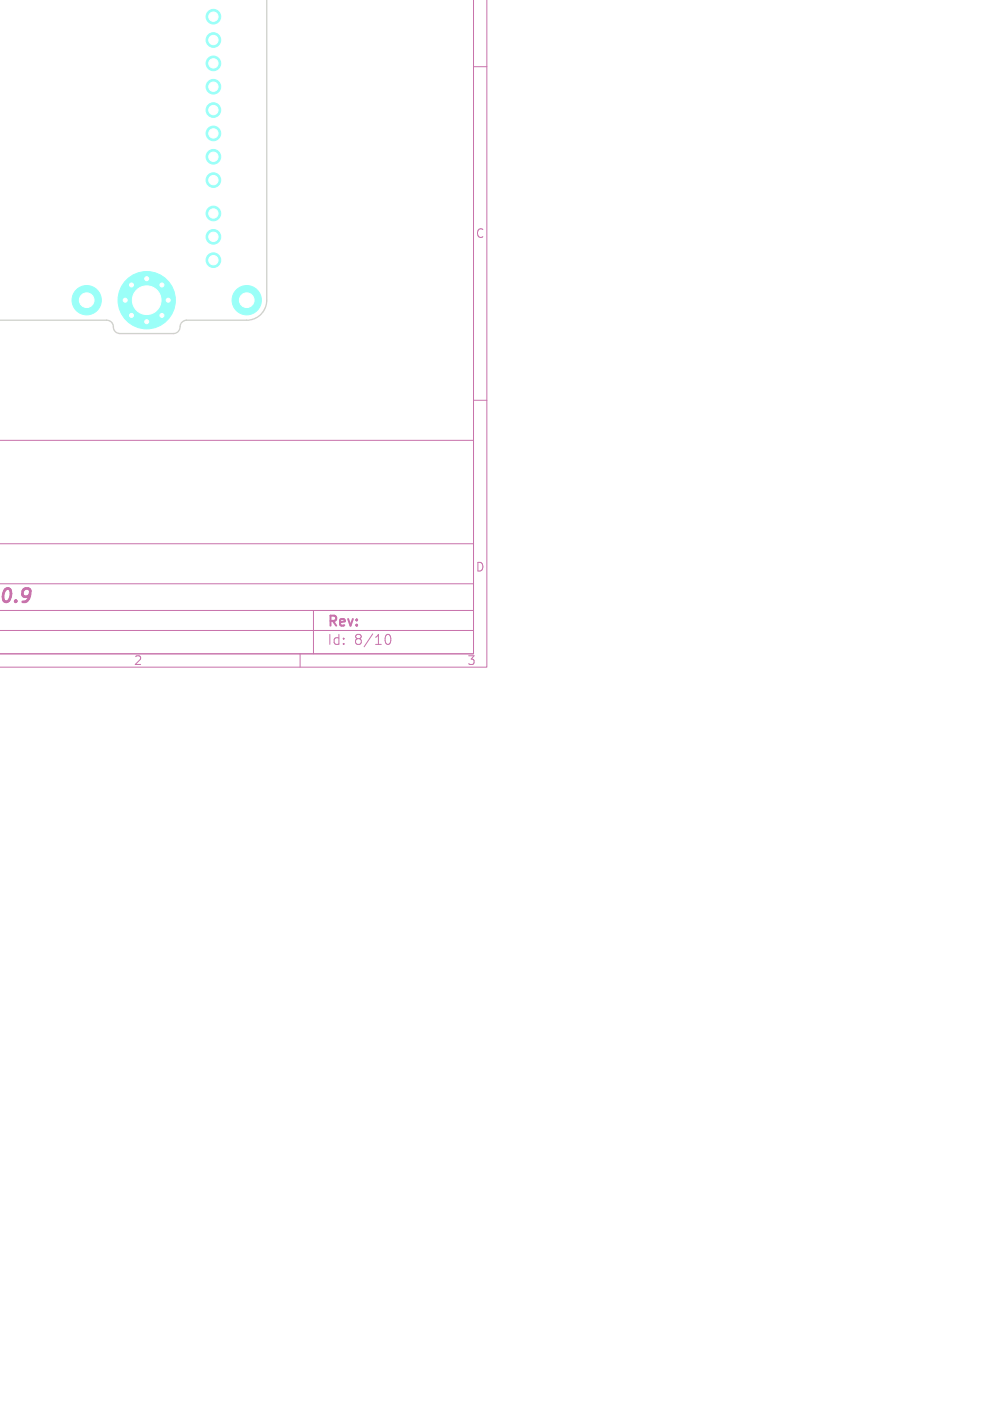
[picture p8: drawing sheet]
<svg xmlns="http://www.w3.org/2000/svg" width="148mm" height="210mm" viewBox="0 0 148 210" stroke-linecap="round" stroke-linejoin="round" font-family="sans-serif">
<defs><g id="words">
<text font-size="2.8" fill="#c872ab" x="0" y="90.9">.0.9</text>
<g font-size="2.1" fill="#c872ab">
<text x="49" y="94.3">Rev:</text>
<text x="49" y="96.9">Id:</text>
<text x="53.1" y="96.9">8/10</text>
</g>
<g font-size="1.8" fill="#c872ab">
<text x="71.3" y="35.9">C</text>
<text x="71.3" y="85.9">D</text>
<text x="20" y="99.9">2</text>
<text x="70" y="99.9">3</text>
</g>
</g></defs>
<path d="M71 0v98h-71h71v-32h-71M73 0v100h-73M71 10h2M71 60h2M0 94.5h71M0 91.5h71M0 87.5h71M0 81.5h71M45 98v2M47 91.5v6.5M57.7 95.7a.55 .55 0 0 1 .4-.6h.1a.94 .94 0 0 1 0 1.5h-.1a.55 .55 0 0 1-.4-.6" fill="none" stroke="#c872ab" stroke-width=".15"/>
<g fill="#9afff8" stroke="#9afff8" stroke-width=".15">
<circle cx="13" cy="45" r="2.2"/>
<circle cx="37" cy="45" r="2.2"/>
<circle cx="32" cy="39" r="1.1"/>
<circle cx="32" cy="35.5" r="1.1"/>
<circle cx="32" cy="32" r="1.1"/>
<circle cx="32" cy="27" r="1.1"/>
<circle cx="32" cy="23.5" r="1.1"/>
<circle cx="32" cy="20" r="1.1"/>
<circle cx="32" cy="16.5" r="1.1"/>
<circle cx="32" cy="13" r="1.1"/>
<circle cx="32" cy="9.5" r="1.1"/>
<circle cx="32" cy="6" r="1.1"/>
<circle cx="32" cy="2.5" r="1.1"/>
<circle cx="18.8" cy="45" r=".45"/>
<circle cx="19.7" cy="42.7" r=".45"/>
<circle cx="19.7" cy="47.3" r=".45"/>
<circle cx="22" cy="41.8" r=".45"/>
<circle cx="22" cy="45" r="4.3"/>
<circle cx="22" cy="48.2" r=".45"/>
<circle cx="24.3" cy="42.7" r=".45"/>
<circle cx="24.3" cy="47.3" r=".45"/>
<circle cx="25.2" cy="45" r=".45"/>
</g>
<path d="M40 0v45a3 3 0 0 1-3 3h-9a1.16 1.16 0 0 0-1.1 1.3l-.3 .5-.5 .2h-8.1a1.16 1.16 0 0 1-1.1-1.3l-.3-.5-.6-.2h-16.1" fill="none" stroke="#d0d2cd" stroke-width=".2"/>
<g fill="#fff" stroke="#fff" stroke-width=".15">
<circle cx="13" cy="45" r="1.1"/>
<circle cx="37" cy="45" r="1.1"/>
<circle cx="32" cy="39" r=".7"/>
<circle cx="32" cy="35.5" r=".7"/>
<circle cx="32" cy="32" r=".7"/>
<circle cx="32" cy="27" r=".7"/>
<circle cx="32" cy="23.5" r=".7"/>
<circle cx="32" cy="20" r=".7"/>
<circle cx="32" cy="16.5" r=".7"/>
<circle cx="32" cy="13" r=".7"/>
<circle cx="32" cy="9.5" r=".7"/>
<circle cx="32" cy="6" r=".7"/>
<circle cx="32" cy="2.5" r=".7"/>
<circle cx="18.8" cy="45" r=".3"/>
<circle cx="19.7" cy="42.7" r=".3"/>
<circle cx="19.7" cy="47.3" r=".3"/>
<circle cx="22" cy="41.8" r=".3"/>
<circle cx="22" cy="45" r="2.15"/>
<circle cx="22" cy="48.2" r=".3"/>
<circle cx="24.3" cy="42.7" r=".3"/>
<circle cx="24.3" cy="47.3" r=".3"/>
<circle cx="25.2" cy="45" r=".3"/>
</g>
<use href="#words"/>
</svg>
